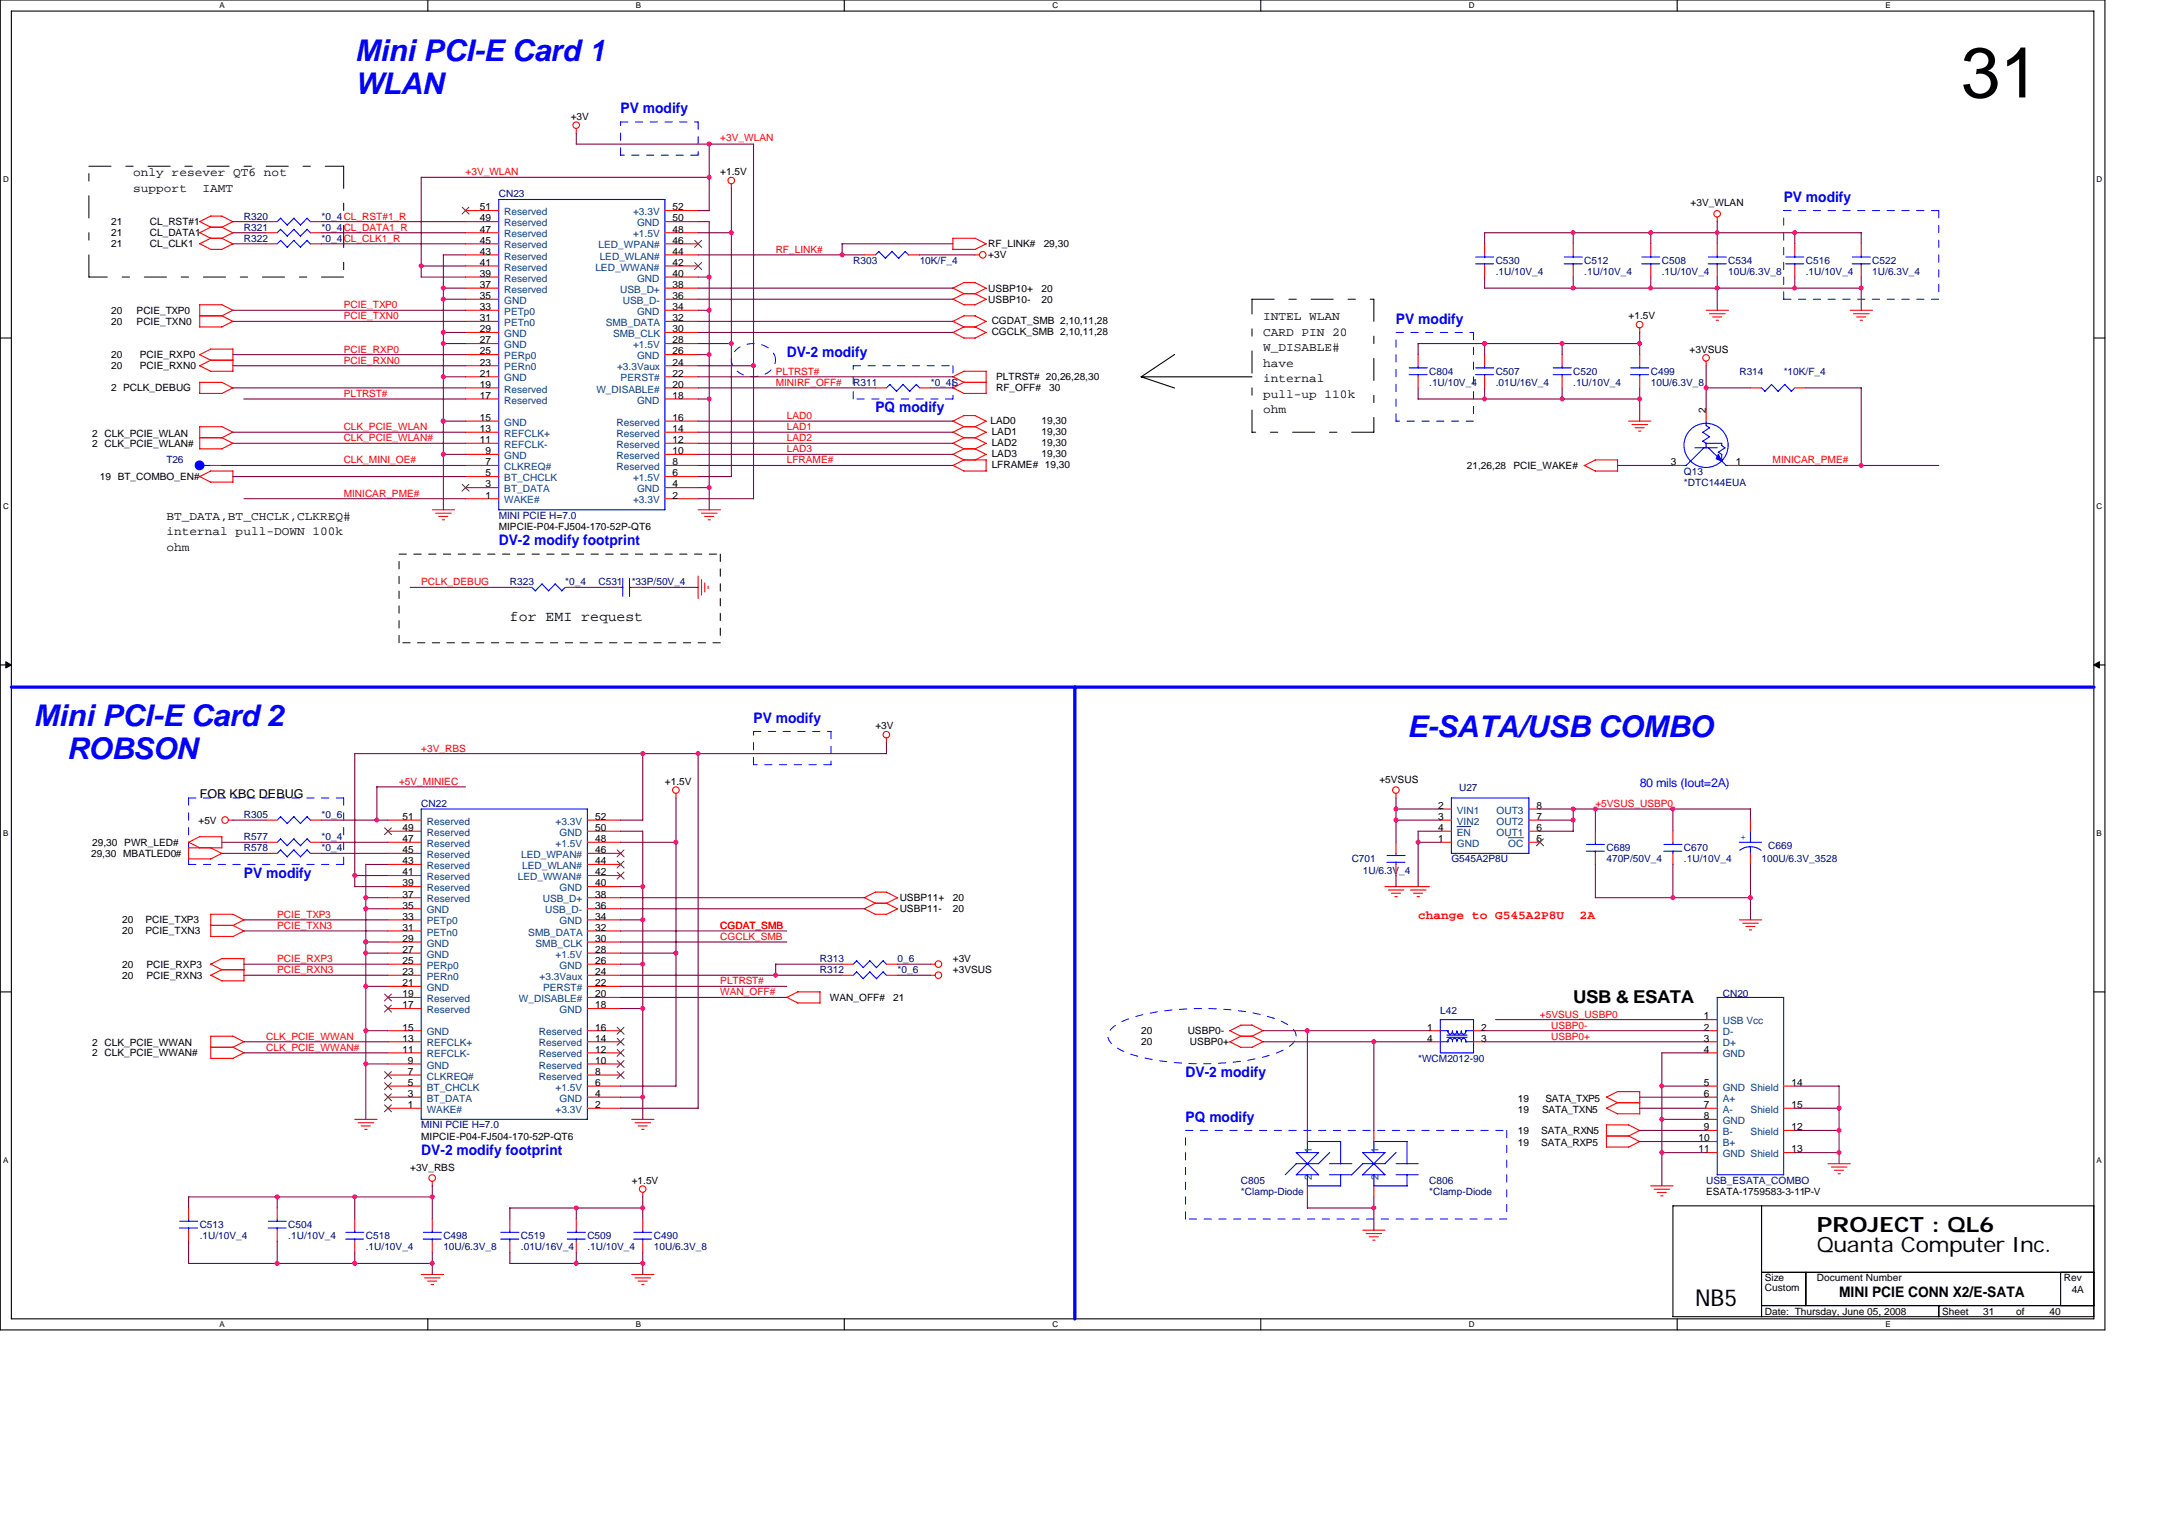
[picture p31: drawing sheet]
<svg xmlns="http://www.w3.org/2000/svg" width="297mm" height="210mm" viewBox="0 0 297 210" stroke-linecap="round" stroke-linejoin="round" font-family="sans-serif">
<defs><g id="words">
<text font-size="9.8" x="269.8" y="13.4">31</text>
<g font-size="4.1" fill="#00f">
<text x="48.8" y="8.4">Mini PCI-E Card 1</text>
<text x="48.8" y="12.9">WLAN</text>
<text x="4.6" y="99.8">Mini PCI-E Card 2</text>
<text x="193.6" y="101.3">E-SATA/USB COMBO</text>
<text x="9.2" y="104.4">ROBSON</text>
</g>
<text font-size="3.2" x="233.2" y="179.6">NB5</text>
<g font-size="2.9">
<text x="250" y="172.2">Quanta Computer Inc.</text>
<text x="250" y="169.5">PROJECT : QL6</text>
</g>
<text font-size="2.4" x="216.4" y="137.9">USB &amp; ESATA</text>
<g font-size="2" fill="#00f">
<text x="85.4" y="15.6">PV modify</text>
<text x="245.4" y="27.7">PV modify</text>
<text x="192.1" y="44.5">PV modify</text>
<text x="108.2" y="49.1">DV-2 modify</text>
<text x="120.4" y="56.7">PQ modify</text>
<text x="68.6" y="75">DV-2 modify footprint</text>
<text x="103.7" y="99.4">PV modify</text>
<text x="33.6" y="120.7">PV modify</text>
<text x="163.1" y="148.1">DV-2 modify</text>
<text x="163.1" y="154.2">PQ modify</text>
<text x="58" y="158.8">DV-2 modify footprint</text>
</g>
<g font-size="2">
<text x="70.1" y="85.4">for EMI request</text>
<text x="253" y="178.3">MINI PCIE CONN X2/E-SATA</text>
</g>
<g font-size="1.7">
<text x="18.3" y="24.2">only resever QT6 not</text>
<text x="18.3" y="26.4">support</text>
<text x="27.9" y="26.4">IAMT</text>
<text x="173.8" y="44">INTEL WLAN</text>
<text x="173.8" y="46.1">CARD PIN 20</text>
<text x="173.8" y="48.3">W_DISABLE#</text>
<text x="173.8" y="50.4">have</text>
<text x="173.8" y="52.6">internal</text>
<text x="173.8" y="54.7">pull-up 110k</text>
<text x="173.8" y="56.8">ohm</text>
<text x="22.9" y="71.4">BT_DATA,BT_CHCLK,CLKREQ#</text>
<text x="22.9" y="73.6">internal pull-DOWN 100k</text>
<text x="22.9" y="75.7">ohm</text>
<text x="27.5" y="109.7">FOR KBC DEBUG</text>
</g>
<text font-size="1.7" fill="#00f" x="225.6" y="108.2">80 mils (Iout=2A)</text>
<g font-size="1.7" fill="#f00">
<text x="195.1" y="126.3">change to G545A2P8U</text>
<text x="217.3" y="126.3">2A</text>
</g>
<g font-size="1.4">
<text x="78.5" y="16.5">+3V</text>
<text x="66" y="28.9">51</text>
<text x="92.5" y="28.9">52</text>
<text x="99.1" y="24.1">+1.5V</text>
<text x="232.6" y="28.4">+3V_WLAN</text>
<text x="15.3" y="31">21</text>
<text x="15.3" y="34">21</text>
<text x="15.3" y="32.5">21</text>
<text x="20.6" y="31">CL_RST#1</text>
<text x="20.6" y="34">CL_CLK1</text>
<text x="20.6" y="32.5">CL_DATA1</text>
<text x="66" y="30.5">49</text>
<text x="66" y="32">47</text>
<text x="66" y="33.5">45</text>
<text x="66" y="35">43</text>
<text x="92.5" y="30.5">50</text>
<text x="92.5" y="32">48</text>
<text x="92.5" y="33.5">46</text>
<text x="92.5" y="35">44</text>
<text x="136" y="35.5">+3V</text>
<text x="136" y="34">RF_LINK#</text>
<text x="143.6" y="34">29,30</text>
<text x="66" y="36.6">41</text>
<text x="66" y="38.1">39</text>
<text x="66" y="39.6">37</text>
<text x="66" y="41.1">35</text>
<text x="92.5" y="36.6">42</text>
<text x="92.5" y="38.1">40</text>
<text x="92.5" y="39.6">38</text>
<text x="92.5" y="41.1">36</text>
<text x="136" y="40.1">USBP10+</text>
<text x="136" y="41.6">USBP10-</text>
<text x="143.3" y="40.1">20</text>
<text x="143.3" y="41.6">20</text>
<text x="15.3" y="43.2">20</text>
<text x="15.3" y="44.7">20</text>
<text x="18.8" y="43.2">PCIE_TXP0</text>
<text x="18.8" y="44.7">PCIE_TXN0</text>
<text x="66" y="42.7">33</text>
<text x="66" y="44.2">31</text>
<text x="66" y="45.7">29</text>
<text x="66" y="47.2">27</text>
<text x="92.5" y="42.7">34</text>
<text x="92.5" y="44.2">32</text>
<text x="92.5" y="45.7">30</text>
<text x="92.5" y="47.2">28</text>
<text x="136.4" y="44.5">CGDAT_SMB 2,10,11,28</text>
<text x="136.4" y="46.1">CGCLK_SMB 2,10,11,28</text>
<text x="224.1" y="43.9">+1.5V</text>
<text x="15.3" y="50.8">20</text>
<text x="15.3" y="49.3">20</text>
<text x="15.3" y="53.8">2 PCLK_DEBUG</text>
<text x="19.2" y="50.8">PCIE_RXN0</text>
<text x="19.2" y="49.3">PCIE_RXP0</text>
<text x="66" y="48.7">25</text>
<text x="66" y="50.3">23</text>
<text x="66" y="51.8">21</text>
<text x="66" y="53.3">19</text>
<text x="92.5" y="48.7">26</text>
<text x="92.5" y="50.3">24</text>
<text x="92.5" y="51.8">22</text>
<text x="92.5" y="53.3">20</text>
<text x="137.1" y="53.8">RF_OFF#</text>
<text x="137.1" y="52.3">PLTRST# 20,26,28,30</text>
<text x="144.4" y="53.8">30</text>
<text x="232.4" y="48.5">+3VSUS</text>
<text x="66" y="54.8">17</text>
<text x="66" y="57.9">15</text>
<text x="66" y="59.4">13</text>
<text x="92.5" y="54.8">18</text>
<text x="92.5" y="57.9">16</text>
<text x="92.5" y="59.4">14</text>
<text x="136.3" y="58.3">LAD0</text>
<text x="136.4" y="59.8">LAD1</text>
<text x="143.3" y="59.8">19,30</text>
<text x="143.3" y="58.3">19,30</text>
<text x="234.7" y="56.9" transform="rotate(-90 234.7 56.9)">2</text>
<text x="12.7" y="61.4">2 CLK_PCIE_WLAN#</text>
<text x="12.7" y="60.1">2 CLK_PCIE_WLAN</text>
<text x="66" y="60.9">11</text>
<text x="66.8" y="62.5">9</text>
<text x="66.8" y="64">7</text>
<text x="66.8" y="65.5">5</text>
<text x="92.5" y="65.5">6</text>
<text x="92.5" y="60.9">12</text>
<text x="92.5" y="62.5">10</text>
<text x="92.5" y="64">8</text>
<text x="136.4" y="61.3">LAD2</text>
<text x="136.4" y="64.3">LFRAME# 19,30</text>
<text x="136.4" y="62.8">LAD3</text>
<text x="143.3" y="61.3">19,30</text>
<text x="143.3" y="62.8">19,30</text>
<text x="201.8" y="64.5">21,26,28</text>
<text x="208.2" y="64.5">PCIE_WAKE#</text>
<text x="229.9" y="64">3</text>
<text x="238.8" y="64">1</text>
<text x="13.8" y="66">19 BT_COMBO_EN#</text>
<text x="66.8" y="67">3</text>
<text x="66.8" y="68.6">1</text>
<text x="92.5" y="67">4</text>
<text x="92.5" y="68.6">2</text>
<text x="68.6" y="72.9">MIPCIE-P04-FJ504-170-52P-QT6</text>
<text x="120.4" y="100.3">+3V</text>
<text x="91.5" y="107.9">+1.5V</text>
<text x="189.8" y="107.6">+5VSUS</text>
<text x="27.3" y="113.3">+5V</text>
<text x="55.4" y="112.8">51</text>
<text x="81.9" y="112.8">52</text>
<text x="197.9" y="111.2">2</text>
<text x="197.9" y="112.8">3</text>
<text x="211.4" y="111.2">8</text>
<text x="211.4" y="112.8">7</text>
<text x="12.5" y="117.8">29,30 MBATLED0#</text>
<text x="12.7" y="116.3">29,30 PWR_LED#</text>
<text x="55.4" y="114.3">49</text>
<text x="55.4" y="115.8">47</text>
<text x="55.4" y="117.3">45</text>
<text x="55.4" y="118.9">43</text>
<text x="81.9" y="114.3">50</text>
<text x="81.9" y="115.8">48</text>
<text x="81.9" y="117.3">46</text>
<text x="81.9" y="118.9">44</text>
<text x="197.9" y="115.8">1</text>
<text x="197.9" y="114.3">4</text>
<text x="211.4" y="115.8">5</text>
<text x="211.4" y="114.3">6</text>
<text x="55.4" y="120.4">41</text>
<text x="55.4" y="121.9">39</text>
<text x="55.4" y="123.4">37</text>
<text x="55.4" y="124.9">35</text>
<text x="81.9" y="120.4">42</text>
<text x="81.9" y="121.9">40</text>
<text x="81.9" y="123.4">38</text>
<text x="81.9" y="124.9">36</text>
<text x="123.8" y="123.9">USBP11+</text>
<text x="123.8" y="125.5">USBP11-</text>
<text x="131.1" y="123.9">20</text>
<text x="131.1" y="125.5">20</text>
<text x="16.8" y="127">20</text>
<text x="16.8" y="128.5">20</text>
<text x="20" y="127">PCIE_TXP3</text>
<text x="20" y="128.5">PCIE_TXN3</text>
<text x="55.4" y="126.5">33</text>
<text x="55.4" y="128">31</text>
<text x="55.4" y="129.5">29</text>
<text x="55.4" y="131">27</text>
<text x="81.9" y="126.5">34</text>
<text x="81.9" y="128">32</text>
<text x="81.9" y="129.5">30</text>
<text x="81.9" y="131">28</text>
<text x="16.8" y="133.1">20</text>
<text x="16.8" y="134.6">20</text>
<text x="20.1" y="133.1">PCIE_RXP3</text>
<text x="20.1" y="134.6">PCIE_RXN3</text>
<text x="55.4" y="132.6">25</text>
<text x="55.4" y="134.1">23</text>
<text x="55.4" y="135.6">21</text>
<text x="55.4" y="137.1">19</text>
<text x="81.9" y="132.6">26</text>
<text x="81.9" y="134.1">24</text>
<text x="81.9" y="135.6">22</text>
<text x="81.9" y="137.1">20</text>
<text x="114.2" y="137.6">WAN_OFF#</text>
<text x="122.9" y="137.6">21</text>
<text x="131.1" y="132.3">+3V</text>
<text x="131.1" y="133.8">+3VSUS</text>
<text x="12.7" y="143.9">2 CLK_PCIE_WWAN</text>
<text x="55.4" y="138.7">17</text>
<text x="55.4" y="141.7">15</text>
<text x="55.4" y="143.2">13</text>
<text x="81.9" y="138.7">18</text>
<text x="81.9" y="141.7">16</text>
<text x="81.9" y="143.2">14</text>
<text x="157" y="142.2">20</text>
<text x="157" y="143.7">20</text>
<text x="163.4" y="142.2">USBP0-</text>
<text x="163.7" y="143.7">USBP0+</text>
<text x="196.3" y="141.7">1</text>
<text x="196.3" y="143.2">4</text>
<text x="203.8" y="143.2">3</text>
<text x="203.8" y="141.7">2</text>
<text x="234.4" y="143.2">3</text>
<text x="234.4" y="140.2">1</text>
<text x="234.4" y="141.7">2</text>
<text x="12.7" y="145.3">2 CLK_PCIE_WWAN#</text>
<text x="55.4" y="144.8">11</text>
<text x="56.1" y="146.3">9</text>
<text x="56.1" y="147.8">7</text>
<text x="56.1" y="149.3">5</text>
<text x="81.9" y="149.3">6</text>
<text x="81.9" y="144.8">12</text>
<text x="81.9" y="146.3">10</text>
<text x="81.9" y="147.8">8</text>
<text x="234.4" y="149.3">5</text>
<text x="234.4" y="144.8">4</text>
<text x="246.5" y="149.3">14</text>
<text x="56.1" y="150.9">3</text>
<text x="56.1" y="152.4">1</text>
<text x="81.9" y="150.9">4</text>
<text x="81.9" y="152.4">2</text>
<text x="208.8" y="153">19</text>
<text x="208.8" y="155.9">19</text>
<text x="208.8" y="151.5">19</text>
<text x="212" y="155.9">SATA_RXN5</text>
<text x="212.2" y="153">SATA_TXN5</text>
<text x="212.6" y="151.5">SATA_TXP5</text>
<text x="234.4" y="155.4">9</text>
<text x="234.4" y="152.4">7</text>
<text x="234.4" y="153.9">8</text>
<text x="234.4" y="150.9">6</text>
<text x="246.5" y="155.4">12</text>
<text x="246.5" y="152.4">15</text>
<text x="56.4" y="161">+3V_RBS</text>
<text x="58" y="156.7">MIPCIE-P04-FJ504-170-52P-QT6</text>
<text x="208.8" y="157.6">19</text>
<text x="212" y="157.6">SATA_RXP5</text>
<text x="233.7" y="158.5">11</text>
<text x="233.7" y="157">10</text>
<text x="246.5" y="158.5">13</text>
<text x="86.9" y="162.8">+1.5V</text>
<text x="234.7" y="164.3">ESATA-1759583-3-11P-V</text>
<text x="242.8" y="177.6">Custom</text>
<text x="242.8" y="176.2">Size</text>
<text x="250" y="176.2">Document Number</text>
<text x="284" y="176.2">Rev</text>
<text x="285" y="177.7">4A</text>
<text x="242.8" y="180.8">Date: Thursday, June 05, 2008</text>
<text x="267.2" y="180.8">Sheet</text>
<text x="272.8" y="180.8">31</text>
<text x="277.4" y="180.8">of</text>
<text x="282" y="180.8">40</text>
</g>
<g font-size="1.4" fill="#f00">
<text x="99.1" y="19.4">+3V_WLAN</text>
<text x="64" y="24.1">+3V_WLAN</text>
<text x="106.7" y="34.8">RF_LINK#</text>
<text x="47.3" y="43.9">PCIE_TXN0</text>
<text x="47.3" y="42.4">PCIE_TXP0</text>
<text x="47.3" y="50">PCIE_RXN0</text>
<text x="47.3" y="48.5">PCIE_RXP0</text>
<text x="106.7" y="53.1">MINIRF_OFF#</text>
<text x="106.7" y="51.5">PLTRST#</text>
<text x="47.3" y="54.6">PLTRST#</text>
<text x="47.3" y="59.2">CLK_PCIE_WLAN</text>
<text x="108.2" y="57.6">LAD0</text>
<text x="108.2" y="59.2">LAD1</text>
<text x="47.3" y="60.7">CLK_PCIE_WLAN#</text>
<text x="47.3" y="63.7">CLK_MINI_OE#</text>
<text x="108.2" y="63.7">LFRAME#</text>
<text x="108.2" y="62.2">LAD3</text>
<text x="108.2" y="60.7">LAD2</text>
<text x="243.9" y="63.7">MINICAR_PME#</text>
<text x="47.3" y="68.3">MINICAR_PME#</text>
<text x="58" y="80.5">PCLK_DEBUG</text>
<text x="54.9" y="107.9">+5V_MINIEC</text>
<text x="58" y="103.4">+3V_RBS</text>
<text x="219.5" y="111">+5VSUS_USBP0</text>
<text x="38.1" y="126.2">PCIE_TXP3</text>
<text x="38.1" y="127.7">PCIE_TXN3</text>
<text x="99.1" y="129.3">CGCLK_SMB</text>
<text x="99.1" y="127.7">CGDAT_SMB</text>
<text x="38.1" y="132.3">PCIE_RXP3</text>
<text x="38.1" y="133.8">PCIE_RXN3</text>
<text x="99.1" y="136.9">WAN_OFF#</text>
<text x="99.1" y="135.4">PLTRST#</text>
<text x="36.6" y="143">CLK_PCIE_WWAN</text>
<text x="211.9" y="139.9">+5VSUS_USBP0</text>
<text x="213.4" y="143">USBP0+</text>
<text x="213.4" y="141.5">USBP0-</text>
<text x="36.6" y="144.5">CLK_PCIE_WWAN#</text>
</g>
<g font-size="1.4" fill="#000080">
<text x="68.6" y="27.2">CN23</text>
<text x="33.6" y="31.7">R321</text>
<text x="33.6" y="30.2">R320</text>
<text x="33.6" y="33.3">R322</text>
<text x="44.2" y="31.7">*0_4CL_DATA1_R</text>
<text x="44.2" y="30.2">*0_4CL_RST#1_R</text>
<text x="44.2" y="33.3">*0_4CL_CLK1_R</text>
<text x="117.4" y="36.3">R303</text>
<text x="126.5" y="36.3">10K/F_4</text>
<text x="205.8" y="36.3">C530</text>
<text x="205.8" y="37.8">.1U/10V_4</text>
<text x="218" y="36.3">C512</text>
<text x="218" y="37.8">.1U/10V_4</text>
<text x="228.6" y="36.3">C508</text>
<text x="228.6" y="37.8">.1U/10V_4</text>
<text x="237.8" y="36.3">C534</text>
<text x="237.8" y="37.8">10U/6.3V_8</text>
<text x="248.5" y="36.3">C516</text>
<text x="248.5" y="37.8">.1U/10V_4</text>
<text x="257.6" y="36.3">C522</text>
<text x="257.6" y="37.8">1U/6.3V_4</text>
<text x="117.4" y="53.1">R311</text>
<text x="128.1" y="53.1">*0_4S</text>
<text x="196.6" y="51.5">C804</text>
<text x="196.6" y="53.1">.1U/10V_4</text>
<text x="205.8" y="51.5">C507</text>
<text x="205.8" y="53.1">.01U/16V_4</text>
<text x="216.4" y="51.5">C520</text>
<text x="216.4" y="53.1">.1U/10V_4</text>
<text x="227.1" y="51.5">C499</text>
<text x="227.1" y="53.1">10U/6.3V_8</text>
<text x="239.3" y="51.5">R314</text>
<text x="245.4" y="51.5">*10K/F_4</text>
<text x="22.9" y="63.7">T26</text>
<text x="231.7" y="65.3">Q13</text>
<text x="68.6" y="71.4">MINI PCIE H=7.0</text>
<text x="231.7" y="66.8">*DTC144EUA</text>
<text x="70.1" y="80.5">R323</text>
<text x="77.8" y="80.5">*0_4</text>
<text x="82.3" y="80.5">C531</text>
<text x="86.9" y="80.5">*33P/50V_4</text>
<text x="33.6" y="112.5">R305</text>
<text x="44.2" y="112.5">*0_6</text>
<text x="58" y="111">CN22</text>
<text x="200.7" y="108.8">U27</text>
<text x="33.6" y="117.1">R578</text>
<text x="33.6" y="115.5">R577</text>
<text x="44.2" y="117.1">*0_4</text>
<text x="44.2" y="115.5">*0_4</text>
<text x="186" y="118.6">C701</text>
<text x="199.7" y="118.6">G545A2P8U</text>
<text x="221" y="117.1">C689</text>
<text x="221" y="118.6">470P/50V_4</text>
<text x="231.7" y="117.1">C670</text>
<text x="231.7" y="118.6">.1U/10V_4</text>
<text x="242.4" y="118.6">100U/6.3V_3528</text>
<text x="243.3" y="116.8">C669</text>
<text x="187.5" y="120.1">1U/6.3V_4</text>
<text x="112.8" y="133.8">R312</text>
<text x="112.8" y="132.3">R313</text>
<text x="123.5" y="133.8">*0_6</text>
<text x="123.5" y="132.3">0_6</text>
<text x="237" y="137">CN20</text>
<text x="198.2" y="139.5">L42</text>
<text x="195.1" y="146">*WCM2012-90</text>
<text x="58" y="155.2">MINI PCIE H=7.0</text>
<text x="170.7" y="162.8">C805</text>
<text x="170.7" y="164.3">*Clamp-Diode</text>
<text x="196.6" y="162.8">C806</text>
<text x="196.6" y="164.3">*Clamp-Diode</text>
<text x="234.7" y="162.8">USB_ESATA_COMBO</text>
<text x="27.5" y="168.9">C513</text>
<text x="27.5" y="170.4">.1U/10V_4</text>
<text x="39.7" y="168.9">C504</text>
<text x="39.7" y="170.4">.1U/10V_4</text>
<text x="50.3" y="170.4">C518</text>
<text x="50.3" y="171.9">.1U/10V_4</text>
<text x="61" y="170.4">C498</text>
<text x="61" y="171.9">10U/6.3V_8</text>
<text x="71.7" y="170.4">C519</text>
<text x="71.7" y="171.9">.01U/16V_4</text>
<text x="80.8" y="170.4">C509</text>
<text x="80.8" y="171.9">.1U/10V_4</text>
<text x="90" y="170.4">C490</text>
<text x="90" y="171.9">10U/6.3V_8</text>
</g>
<g font-size="1.4" fill="#004080">
<text x="69.4" y="29.6">Reserved</text>
<text x="87.1" y="29.6">+3.3V</text>
<text x="69.4" y="31.1">Reserved</text>
<text x="69.4" y="32.6">Reserved</text>
<text x="69.4" y="34.2">Reserved</text>
<text x="69.4" y="35.7">Reserved</text>
<text x="82.4" y="34.2">LED_WPAN#</text>
<text x="82.5" y="35.7">LED_WLAN#</text>
<text x="87.1" y="32.6">+1.5V</text>
<text x="87.6" y="31.1">GND</text>
<text x="69.4" y="37.2">Reserved</text>
<text x="69.4" y="38.7">Reserved</text>
<text x="69.4" y="40.3">Reserved</text>
<text x="69.4" y="41.8">GND</text>
<text x="81.9" y="37.2">LED_WWAN#</text>
<text x="85.3" y="40.3">USB_D+</text>
<text x="85.7" y="41.8">USB_D-</text>
<text x="87.6" y="38.7">GND</text>
<text x="69.4" y="43.3">PETp0</text>
<text x="69.4" y="44.8">PETn0</text>
<text x="69.4" y="46.4">GND</text>
<text x="69.4" y="47.9">GND</text>
<text x="83.4" y="44.8">SMB_DATA</text>
<text x="84.3" y="46.4">SMB_CLK</text>
<text x="87.1" y="47.9">+1.5V</text>
<text x="87.6" y="43.3">GND</text>
<text x="69.4" y="49.4">PERp0</text>
<text x="69.4" y="50.9">PERn0</text>
<text x="69.4" y="52.5">GND</text>
<text x="69.4" y="54">Reserved</text>
<text x="82.1" y="54">W_DISABLE#</text>
<text x="84.9" y="50.9">+3.3Vaux</text>
<text x="85.4" y="52.5">PERST#</text>
<text x="87.6" y="49.4">GND</text>
<text x="69.4" y="55.5">Reserved</text>
<text x="69.4" y="58.5">GND</text>
<text x="84.8" y="58.5">Reserved</text>
<text x="87.6" y="55.5">GND</text>
<text x="69.4" y="60.1">REFCLK+</text>
<text x="69.4" y="61.6">REFCLK-</text>
<text x="69.4" y="63.1">GND</text>
<text x="69.4" y="64.6">CLKREQ#</text>
<text x="84.8" y="60.1">Reserved</text>
<text x="84.8" y="61.6">Reserved</text>
<text x="84.8" y="63.1">Reserved</text>
<text x="84.8" y="64.6">Reserved</text>
<text x="69.4" y="66.2">BT_CHCLK</text>
<text x="69.4" y="67.7">BT_DATA</text>
<text x="69.4" y="69.2">WAKE#</text>
<text x="87.1" y="69.2">+3.3V</text>
<text x="87.1" y="66.2">+1.5V</text>
<text x="87.6" y="67.7">GND</text>
<text x="58.7" y="113.4">Reserved</text>
<text x="76.4" y="113.4">+3.3V</text>
<text x="200.4" y="111.9">VIN1</text>
<text x="200.4" y="113.4">VIN2</text>
<text x="205.9" y="111.9">OUT3</text>
<text x="205.9" y="113.4">OUT2</text>
<text x="58.7" y="114.9">Reserved</text>
<text x="58.7" y="116.5">Reserved</text>
<text x="58.7" y="118">Reserved</text>
<text x="58.7" y="119.5">Reserved</text>
<text x="71.7" y="118">LED_WPAN#</text>
<text x="71.8" y="119.5">LED_WLAN#</text>
<text x="76.4" y="116.5">+1.5V</text>
<text x="77" y="114.9">GND</text>
<text x="200.4" y="116.5">GND</text>
<text x="200.4" y="114.9">EN</text>
<text x="205.9" y="114.9">OUT1</text>
<text x="207.5" y="116.5">OC</text>
<text x="58.7" y="121">Reserved</text>
<text x="58.7" y="122.6">Reserved</text>
<text x="58.7" y="124.1">Reserved</text>
<text x="58.7" y="125.6">GND</text>
<text x="71.2" y="121">LED_WWAN#</text>
<text x="74.7" y="124.1">USB_D+</text>
<text x="75" y="125.6">USB_D-</text>
<text x="77" y="122.6">GND</text>
<text x="58.7" y="127.1">PETp0</text>
<text x="58.7" y="128.7">PETn0</text>
<text x="58.7" y="130.2">GND</text>
<text x="58.7" y="131.7">GND</text>
<text x="72.7" y="128.7">SMB_DATA</text>
<text x="73.7" y="130.2">SMB_CLK</text>
<text x="76.4" y="131.7">+1.5V</text>
<text x="77" y="127.1">GND</text>
<text x="58.7" y="133.2">PERp0</text>
<text x="58.7" y="134.7">PERn0</text>
<text x="58.7" y="136.3">GND</text>
<text x="58.7" y="137.8">Reserved</text>
<text x="71.4" y="137.8">W_DISABLE#</text>
<text x="74.2" y="134.7">+3.3Vaux</text>
<text x="74.7" y="136.3">PERST#</text>
<text x="77" y="133.2">GND</text>
<text x="58.7" y="139.3">Reserved</text>
<text x="58.7" y="142.4">GND</text>
<text x="58.7" y="143.9">REFCLK+</text>
<text x="74.1" y="142.4">Reserved</text>
<text x="74.1" y="143.9">Reserved</text>
<text x="77" y="139.3">GND</text>
<text x="237" y="143.9">D+</text>
<text x="237" y="140.8">USB Vcc</text>
<text x="237" y="142.4">D-</text>
<text x="58.7" y="145.4">REFCLK-</text>
<text x="58.7" y="146.9">GND</text>
<text x="58.7" y="148.5">CLKREQ#</text>
<text x="58.7" y="150">BT_CHCLK</text>
<text x="74.1" y="145.4">Reserved</text>
<text x="74.1" y="146.9">Reserved</text>
<text x="74.1" y="148.5">Reserved</text>
<text x="76.4" y="150">+1.5V</text>
<text x="237" y="150">GND Shield</text>
<text x="237" y="145.4">GND</text>
<text x="58.7" y="151.5">BT_DATA</text>
<text x="58.7" y="153">WAKE#</text>
<text x="76.4" y="153">+3.3V</text>
<text x="77" y="151.5">GND</text>
<text x="237" y="153">A-</text>
<text x="237" y="154.6">GND</text>
<text x="237" y="151.5">A+</text>
<text x="240.9" y="153">Shield</text>
<text x="180.5" y="158.5" transform="rotate(-90 180.5 158.5)">1</text>
<text x="189.6" y="158.5" transform="rotate(-90 189.6 158.5)">1</text>
<text x="237" y="159.1">GND Shield</text>
<text x="237" y="156.1">B-</text>
<text x="237" y="157.6">B+</text>
<text x="240.9" y="156.1">Shield</text>
<text x="180.5" y="162.3" transform="rotate(-90 180.5 162.3)">2</text>
<text x="189.6" y="162.3" transform="rotate(-90 189.6 162.3)">2</text>
</g>
<text font-size="1.4" fill="#00f" x="239.5" y="115.5">+</text>
<g font-size="1.1">
<text x="30.2" y="1.1">A</text>
<text x="87.5" y="1.1">B</text>
<text x="144.8" y="1.1">C</text>
<text x="202.1" y="1.1">D</text>
<text x="259.4" y="1.1">E</text>
<text x=".4" y="25">D</text>
<text x="288.5" y="25">D</text>
<text x=".4" y="70">C</text>
<text x="288.5" y="70">C</text>
<text x=".4" y="114.9">B</text>
<text x="288.5" y="114.9">B</text>
<text x=".4" y="159.9">A</text>
<text x="288.5" y="159.9">A</text>
<text x="30.2" y="182.5">A</text>
<text x="87.5" y="182.5">B</text>
<text x="144.8" y="182.5">C</text>
<text x="202.1" y="182.5">D</text>
<text x="259.4" y="182.5">E</text>
</g>
</g></defs>
<path d="M0 0h289.6v182.9h-289.6zM1.6 1.5h286.5v179.9h-286.5z" fill="none" stroke="#000" stroke-width=".15"/>
<g fill="#fff">
<path d="M30.2 .1h.7v1.3h-.7z"/>
<path d="M30.2 181.5h.7v1.2h-.7z"/>
</g>
<path d="M58.9 0v1.5M58.9 181.4v1.5" fill="none" stroke="#000" stroke-width=".15"/>
<g fill="#fff">
<path d="M87.5 .1h.7v1.3h-.7z"/>
<path d="M87.5 181.5h.7v1.2h-.7z"/>
</g>
<path d="M116.2 0v1.5M116.2 181.4v1.5" fill="none" stroke="#000" stroke-width=".15"/>
<g fill="#fff">
<path d="M144.8 .1h.8v1.3h-.8z"/>
<path d="M144.8 181.5h.8v1.2h-.8z"/>
</g>
<path d="M173.5 0v1.5M173.5 181.4v1.5" fill="none" stroke="#000" stroke-width=".15"/>
<g fill="#fff">
<path d="M202.1 .1h.8v1.3h-.8z"/>
<path d="M202.1 181.5h.8v1.2h-.8z"/>
</g>
<path d="M230.8 0v1.5M230.8 181.4v1.5" fill="none" stroke="#000" stroke-width=".15"/>
<g fill="#fff">
<path d="M259.4 .1h.7v1.3h-.7z"/>
<path d="M259.4 181.5h.7v1.2h-.7z"/>
<path d="M.4 24h.8v1.2h-.8z"/>
<path d="M288.5 24h.7v1.2h-.7z"/>
<path d="M.4 69h.8v1.2h-.8z"/>
<path d="M288.5 69h.7v1.2h-.7z"/>
</g>
<path d="M0 46.5h1.6M288.1 46.5h1.5" fill="none" stroke="#000" stroke-width=".15"/>
<g fill="#fff">
<path d="M.4 113.9h.7v1.2h-.7z"/>
<path d="M288.5 113.9h.7v1.2h-.7z"/>
</g>
<path d="M0 91.4h1.6M288.1 91.4h1.5" fill="none" stroke="#000" stroke-width=".15"/>
<path d="M.8 91l.8 .4-.8 .5zM288.1 91.4l.7-.4v.9z" fill="#000" stroke="#000" stroke-width=".14"/>
<g fill="#fff">
<path d="M.4 158.9h.8v1.2h-.8z"/>
<path d="M288.5 158.9h.7v1.2h-.7z"/>
</g>
<path d="M157 51.8h15.3M161.6 48.7l-4.6 3.1 4.6 1.6M0 136.4h1.6M288.1 136.4h1.5M230.2 165.8h57.9v15.3h-57.9zM242.4 175h45.7M242.4 165.8v15.3M242.4 179.5h45.7M248.5 175v4.5M266.7 179.5v1.6M283.5 175v4.5" fill="none" stroke="#000" stroke-width=".15"/>
<path d="M1.6 94.5h286.5M147.9 94.5v86.9" fill="none" stroke="#00f" stroke-width=".44"/>
<path d="M54.9 76.2h44.2M99.1 76.2v12.2M54.9 88.4v-12.2M99.1 88.4h-44.2" fill="none" stroke="#000" stroke-width=".14" stroke-dasharray="1 1 1 1 1 1 1 1"/>
<path d="M12.2 22.9h35.1M12.2 38.1v-15.2M47.3 22.9v15.2M47.3 38.1h-35.1M172.3 41.1h16.7M172.3 59.4v-18.3M189 41.1v18.3M189 59.4h-16.7" fill="none" stroke="#000" stroke-width=".14" stroke-dasharray="3 2 1 2"/>
<g fill="none" stroke="#00f" stroke-width=".14" stroke-dasharray="1 1 1 1 1 1 1 1">
<path d="M85.4 16.8h10.7M96.1 16.8v4.5M85.4 21.3v-4.5M96.1 21.3h-10.7M245.4 29h21.3M266.7 29v12.1M101.3 48.1a3.6 3.6 0 0 1 5.1 .4 1.92 1.92 0 0 1-.8 2.8 3.6 3.6 0 0 1-4.7-.8 1.82 1.82 0 0 1 .4-2.4zM117.4 50.3h13.7M117.4 54.9v-4.6M131.1 50.3v4.6M131.1 54.9h-13.7M192.1 45.7h10.6"/>
<path d="M192.1 57.9v-12.2M202.7 45.7v12.2M202.7 57.9h-10.6M245.4 41.1v-12.1M266.7 41.1h-21.3M25.9 109.7h21.4M25.9 118.9v-9.2M47.3 109.7v9.2M47.3 118.9h-21.4M103.7 100.6h10.6M103.7 105.2v-4.6M114.3 100.6v4.6"/>
<path d="M114.3 105.2h-10.6M152.9 141.5a11.6 11.6 0 0 1 5.9-2.3 39.1 39.1 0 0 1 15.7 .6 7.7 7.7 0 0 1 3.4 1.7 1.33 1.33 0 0 1 0 2 11.6 11.6 0 0 1-6 2.3 38.7 38.7 0 0 1-15.7-.6 7.7 7.7 0 0 1-3.3-1.7 1.33 1.33 0 0 1 0-2zM163.1 155.4h44.2M207.3 155.4v12.2M163.1 167.6v-12.2M207.3 167.6h-44.2"/>
</g>
<g fill="none" stroke="#f00" stroke-width=".15">
<path d="M79.3 17.7v.6M27.4 30.5l1.6 .7M27.4 33.5l1.6 .8M27.4 32l1.6 .8M29 32.8h1.5M29 34.3h1.5M29 31.2h1.5M29 29.7h1.5M29 29.7l-1.5 .8M29 32.7l-1.5 .8M29 31.2l-1.5 .8M30.5 29.7l1.6 .8"/>
<path d="M30.5 31.2l1.6 .8M32 30.5l-1.5 .8M32 32l-1.5 .8 1.6 .7-1.6 .8M36.6 30.5h1.5M36.6 32h1.5M36.6 33.5h1.5M42.7 30.5h1.5M42.7 32h1.5M42.7 33.5h1.5M64 35.1h4.6M64 29h4.6M64 30.5h4.6"/>
<path d="M64 32h4.6M64 33.5h4.6M64 36.6h4.6M64 38.1h4.6M64 39.6h4.6M91.5 35.1h4.6M91.5 29h4.6M91.5 30.5h4.6M91.5 32h4.6M91.5 33.5h4.6M91.5 36.6h4.6M91.5 38.1h4.6"/>
<path d="M91.5 39.6h4.6M100.6 25.3v.6M118.9 35.1h1.5M125 35.1h1.5M131.1 34.3h3.1M131.1 39.6l1.5 .8M131.1 32.8h3.1M131.1 32.7v1.6M132.6 38.9h1.6M132.6 38.8l-1.5 .8M134.1 35.1h.7M134.2 32.8l1.5 .7-1.6 .8"/>
<path d="M134.2 38.9l1.5 .7M135.7 39.6l-1.6 .8M204.3 33.5v1.6M204.3 36.6v1.5M216.4 33.5v1.6M216.4 36.6v1.5M227.1 33.5v1.6M227.1 36.6v1.5M236.3 29.9v.6M236.3 33.5v1.6M236.3 36.6v1.5M246.9 33.5v1.6"/>
<path d="M246.9 36.6v1.5M256.1 33.5v1.6M256.1 36.6v1.5M27.4 58.7h3.1M27.4 54.1h3.1M27.4 41.9h3.1l1.5 .8M27.4 43.4h3.1M27.5 50.3l1.5 .8M27.5 48.8l1.5 .8M27.5 41.9v3.1M27.5 52.6v1.5M27.5 58.7v3"/>
<path d="M27.5 52.6h3M27.5 45h3M29 49.5h3.1M29 48h3M29 49.5l-1.6 .8M29 48l-1.6 .8M30.5 58.7l1.5 .7M30.5 43.4l1.5 .8M30.5 52.6l1.6 .8-1.6 .7M32 48l.1 3.1h-3.1M32.1 59.4l-1.6 .8 1.5 .8-1.5 .7M32.1 42.7l-1.6 .7"/>
<path d="M32.1 44.2l-1.6 .8M64 42.7h4.6M64 57.9h4.6M64 53.3h4.6M64 41.1h4.6M64 44.2h4.6M64 45.7h4.6M64 47.2h4.6M64 48.8h4.6M64 50.3h4.6M64 51.8h4.6M64 54.9h4.6"/>
<path d="M64 59.4h4.6M91.5 42.7h4.6M91.5 57.9h4.6M91.5 53.3h4.6M91.5 41.1h4.6M91.5 44.2h4.6M91.5 45.7h4.6M91.5 47.2h4.6M91.5 48.8h4.6M91.5 50.3h4.6M91.5 51.8h4.6M91.5 54.9h4.6"/>
<path d="M91.5 59.4h4.6M120.4 53.3h1.6M126.5 53.3h1.6M131.1 53.3l1.5 .8M131.1 51.8l1.5 .8M131.1 44.2l1.5 .8M131.1 45.7l1.5 .8M131.1 57.9l1.5 .8M131.1 59.4l1.5 .8M131.1 41.1l1.5 .8M132.6 58.7h1.6M132.6 54.1h3.1"/>
<path d="M132.6 52.6h3.1M132.6 41.9h1.6M132.6 45h1.6M132.6 46.5h1.6M132.6 40.4h1.6M132.6 51.1h3.1v3M132.6 43.4h1.6M132.6 57.1h1.6M132.6 52.6l-1.5 .7M132.6 51l-1.5 .8M132.6 43.4l-1.5 .8M132.6 44.9l-1.5 .8"/>
<path d="M132.6 57.1l-1.5 .8M132.6 58.7l-1.5 .7M132.6 40.4l-1.5 .7M134.2 43.4l1.5 .8M134.2 45l1.5 .7M134.2 57.1l1.5 .8-1.6 .8 1.6 .8M134.2 40.4l1.5 .8M135.7 44.2l-1.6 .8M135.7 45.7l-1.6 .8M135.7 59.4l-1.6 .8M135.7 41.1l-1.6 .8M195.1 48.8v1.5"/>
<path d="M195.1 51.8v1.5M204.3 48.8v1.5M204.3 51.8v1.5M214.9 48.8v1.5M214.9 51.8v1.5M224.1 57.9h3M224.5 58.4h2.2M225 58.8h1.2M225.4 59.3h.4M225.6 45.1v.6M225.6 48.8v1.5M225.6 51.8v1.5"/>
<path d="M234.7 42.7h3.1M234.7 49.7v.6M234.7 56.4v1.5M235.2 43.1h2.1M235.6 43.6h1.3M236.1 44h.3M240.8 53.3h1.6M246.9 53.3h1.6M254.5 42.7h3.1M255 43.1h2.2M255.4 43.6h1.3M255.9 44h.3"/>
<path d="M27.4 60.2h3.1M27.5 61.7h3M27.5 65.5l1.5 .8M29 64.8h3M29 64h1.5M29 64.8l-1.6 .8M32 64.7v1.6h-3M59.5 70.1h3M59.9 70.6h2.2M60.4 71h1.2M60.9 71.5h.3M64 64h4.6"/>
<path d="M64 61h4.6M64 62.5h4.6M64 65.5h4.6M64 67.1h4.6M64 68.6h4.6M91.5 64h4.6M91.5 61h4.6M91.5 62.5h4.6M91.5 65.5h4.6M91.5 67.1h4.6M91.5 68.6h4.6M96.1 70.1h3"/>
<path d="M96.1 79.2v3.1M96.5 70.6h2.2M96.5 79.7v2.1M96.9 71h1.3M97.4 71.5h.3M131.1 60.9l1.5 .8M131.1 64l1.5 .8M131.1 62.5l1.5 .7M132.6 60.2h1.6M132.6 61.7h1.6M132.6 63.2h3.1v1.6M132.6 64.8h3.1"/>
<path d="M132.6 60.2l-1.5 .8M132.6 63.2l-1.5 .8M132.6 61.7l-1.5 .8M134.2 60.2l1.5 .8M134.2 61.7l1.5 .8-1.6 .8M135.7 61l-1.6 .7M218 64l1.5 .8M219.5 63.2h3M219.5 63.2l-1.6 .8M219.5 64.8h3.1M222.5 63.2v1.6M230.2 64h1.5"/>
<path d="M237.8 64h1.5M71.7 80.8h1.5M77.8 80.8h1.5M83.9 80.8h1.5M86.9 80.8h1.5M97 80.2v1.2M97.4 80.6v.3M25.9 116.6v1.5h3.1M29 116.6l1.5 .8M30.5 115.1v1.5h-4.6M30.5 117.3l-1.5 .8M30.5 115.1l-3-.1-1.6 .8 1.6 .8"/>
<path d="M31.4 112.8h.7M36.6 112.8h1.5M36.6 117.3h1.5M36.6 115.8h1.5M42.7 112.8h1.5M42.7 117.3h1.5M42.7 115.8h1.5M53.4 112.8h4.6M53.4 117.3h4.6M53.4 115.8h4.6M53.4 114.3h4.6M53.4 118.9h4.6"/>
<path d="M80.8 112.8h4.6M80.8 117.3h4.6M80.8 115.8h4.6M80.8 114.3h4.6M80.8 118.9h4.6M93 109.1v.6M122 101.5v.6M192.1 109.1v.6M192.1 115.8v1.5M192.1 118.9v1.5M198.2 112.8h1.5M198.2 115.8h1.5"/>
<path d="M198.2 114.3h1.5M198.2 111.3h1.5M210.4 112.8h1.5M210.4 115.8h1.5M210.4 114.3h1.5M210.4 111.3h1.5M219.5 114.3v1.5M219.5 117.3v1.6M230.2 114.3v1.5M230.2 117.3v1.6M240.8 112.8v1.5M240.8 117.3v1.6"/>
<path d="M29 132.6l1.5 .7h3.1M29 134.1l1.5 .8h3.1M29 127.3h3.1l1.5 .7M29 128.8h3M30.5 131.8h3.1M30.5 131.8l-1.5 .8M30.5 133.3l-1.5 .8M33.6 131.8v3.1M33.6 126.5l-1.6 .8M33.6 128l-1.6 .8M33.6 126.5l-1.5-.8h-3.1v3.1M53.4 132.6h4.6"/>
<path d="M53.4 134.1h4.6M53.4 126.5h4.6M53.4 121.9h4.6M53.4 120.4h4.6M53.4 123.4h4.6M53.4 125h4.6M53.4 128h4.6M53.4 129.5h4.6M53.4 131.1h4.6M53.4 135.6h4.6M53.4 137.2h4.6M53.4 138.7h4.6"/>
<path d="M80.8 132.6h4.6M80.8 134.1h4.6M80.8 126.5h4.6M80.8 121.9h4.6M80.8 120.4h4.6M80.8 123.4h4.6M80.8 125h4.6M80.8 128h4.6M80.8 129.5h4.6M80.8 131.1h4.6M80.8 135.6h4.6M80.8 137.2h4.6"/>
<path d="M80.8 138.7h4.6M108.2 137.1l1.5 .8h3.1M109.8 136.4h3M109.8 136.4l-1.6 .8M112.8 136.4v1.5M115.9 132.6h1.5M115.9 134.1h1.5M118.9 123.4l1.5 .8h1.6l1.5 .8M120.4 122.7h1.6l1.5 .8M120.5 124.2l-1.6 .7 1.5 .8h1.6M120.5 122.7l-1.6 .7M122 132.6h1.5"/>
<path d="M122 134.1h1.5M123.5 123.4l-1.6 .8M123.5 125l-1.6 .8M128 132.6h.7M128 134.1h.7M190.5 121.9h6.2M191 122.4h2.1M191.4 122.8h1.3M191.9 123.3h.3M194.1 122.4h2.1M194.5 122.8h1.2M195 123.3h.3"/>
<path d="M239.3 126.5h3.1M239.8 127h2.1M240.2 127.4h1.2M240.7 127.9h.3M29 142.5h3M29 142.5v3.1M32 142.5l1.6 .8M32 144l1.6 .8M33.6 143.2l-1.5 .8h-3.1M33.6 144.8l-1.5 .7h-3.1M48.8 153.9h3.1M49.3 154.4h2.1"/>
<path d="M49.7 154.8h1.2M50.2 155.3h.3M53.4 141.7h4.6M53.4 143.3h4.6M53.4 144.8h4.6M53.4 146.3h4.6M53.4 147.8h4.6M53.4 149.4h4.6M53.4 150.9h4.6M53.4 152.4h4.6M80.8 141.7h4.6M80.8 143.3h4.6"/>
<path d="M80.8 144.8h4.6M80.8 146.3h4.6M80.8 147.8h4.6M80.8 149.4h4.6M80.8 150.9h4.6M80.8 152.4h4.6M86.9 153.9h3.1M87.4 154.4h2.1M87.8 154.8h1.2M88.3 155.3h.3M169.2 143.3l1.5 .7M170.7 142.5h1.6"/>
<path d="M170.7 141h1.6M170.7 144h1.6M170.7 141l-1.5 .7 1.5 .8-1.5 .8M172.2 142.5l1.6 .8M172.2 140.9l1.6 .8M173.8 143.2l-1.5 .8M173.8 141.7l-1.5 .8M179.9 155.4v1.6M189 155.4v1.6M196.6 141.7h1.6M196.6 143.3h1.6M202.7 141.7h1.6"/>
<path d="M202.7 143.3h1.6M221 152.4l1.5 .8h3.1M221 150.9l1.5 .7h3.1M221 157.7h3.1M221 156.2h3.1M222.5 150.1h3.1v3.1M222.6 151.6l-1.6 .8M222.6 150.1l-1.6 .8M224.1 154.7l1.5 .8M224.1 154.7h-3.1v3M225.6 155.4l-1.5 .8 1.5 .8-1.6 .8M234.7 153.9h1.6"/>
<path d="M234.7 141.7h1.6M234.7 143.3h1.6M234.7 144.8h1.6M234.7 149.4h1.6M234.7 150.9h1.6M234.7 152.4h1.6M234.7 158.5h1.6M234.7 155.4h1.6M234.7 140.2h1.6M234.7 157h1.6M245.4 149.4h1.5M245.4 152.4h1.5"/>
<path d="M245.4 158.5h1.5M245.4 155.4h1.5M25.9 166.1v1.5M25.9 169.2v1.5M38.1 166.1v1.5M38.1 169.2v1.5M48.8 167.6v1.6M48.8 170.7v1.5M58 175.3h3M58.4 175.7h2.2M58.8 176.2h1.3M59.3 176.6h.3"/>
<path d="M59.5 162.5v.6M59.5 167.6v1.6M59.5 170.7v1.5M70.1 167.6v1.6M70.1 170.7v1.5M79.3 167.6v1.6M79.3 170.7v1.5M86.9 175.3h3.1M87.4 175.7h2.1M87.8 176.2h1.2M88.3 176.6h.3M88.4 164v.6"/>
<path d="M88.4 167.6v1.6M88.4 170.7v1.5M179.9 163.1v1.5M187.5 169.2h3.1M188 169.6h2.1M188.4 170.1h1.2M188.9 170.5h.3M189 163.1v1.5M227.1 163.1h3.1M227.6 163.5h2.1M228 164h1.3M228.5 164.4h.3"/>
<path d="M251.5 160h3.1M252 160.5h2.1M252.4 160.9h1.2M252.9 161.4h.3"/>
<circle cx="79.3" cy="17.2" r=".45"/>
<circle cx="100.6" cy="24.8" r=".45"/>
<circle cx="135.2" cy="35" r=".45"/>
<circle cx="236.3" cy="29.4" r=".45"/>
<circle cx="225.6" cy="44.6" r=".45"/>
<circle cx="234.7" cy="49.2" r=".45"/>
<circle cx="31" cy="112.8" r=".45"/>
<circle cx="93" cy="108.6" r=".45"/>
<circle cx="122" cy="101" r=".45"/>
<circle cx="192.1" cy="108.6" r=".45"/>
<circle cx="129.1" cy="132.6" r=".45"/>
<circle cx="129.1" cy="134.1" r=".45"/>
<circle cx="59.5" cy="162" r=".45"/>
<circle cx="88.4" cy="163.5" r=".45"/>
</g>
<g fill="none" stroke="#00f" stroke-width=".15">
<path d="M38.6 31.5l.9 1M38.6 33.1l.9 .9M38.6 31.5l-.5 .5M38.6 30l-.5 .5M38.6 33l-.5 .5M40.4 31.5l1 1M40.4 33.1l1 .9M40.4 31.5l-.9 1M40.4 30l-.9 1-.9-1M40.4 33l-.9 1M42.2 31.5l.5 .5M42.2 30l.5 .5"/>
<path d="M42.2 33.1l.5 .4M42.3 31.5l-1 1M42.3 30l-.9 1-1-1M42.3 33l-1 1M68.6 27.4h22.9v42.7h-22.9zM120.9 34.6l.9 .9M120.9 34.6l-.5 .5M122.7 34.6l1 .9M122.7 34.6l-.9 .9M124.5 34.6l.5 .5M124.6 34.6l-1 .9M203 36.3h2.5"/>
<path d="M203 35.3h2.5M204.3 35.1v.3M204.3 36.3v.3M215.2 36.3h2.5M215.2 35.3h2.5M216.4 35.1v.3M216.4 36.3v.3M225.9 36.3h2.4M225.9 35.3h2.5M227.1 35.1v.3M227.1 36.3v.3M235 36.3h2.5"/>
<path d="M235 35.3h2.5M236.3 35.1v.3M236.3 36.3v.3M245.7 36.3h2.5M245.7 35.3h2.5M246.9 35.1v.3M246.9 36.3v.3M254.8 36.3h2.5M254.8 35.3h2.5M256.1 35.1v.3M256.1 36.3v.3M122.4 52.9l1 .9"/>
<path d="M122.4 52.9l-.4 .4M124.2 52.9l1 .9M124.3 52.9l-1 .9M126.1 52.9l.5 .5M126.1 52.9l-.9 .9M193.9 51.5h2.4M193.9 50.6h2.5M195.1 50.3v.3M195.1 51.5v.3M203 51.5h2.5M203 50.6h2.5M204.3 50.3v.3"/>
<path d="M204.3 51.5v.3M213.7 51.5h2.5M213.7 50.6h2.5M214.9 50.3v.3M214.9 51.5v.3M224.3 51.5h2.5M224.4 50.6h2.4M225.6 50.3v.3M225.6 51.5v.3M234.3 59.4l.9 .7M234.7 57.9v.6l.5 .3M235.2 58.8l-1 .7"/>
<path d="M242.3 53.3l.5 .5M244.6 53.8l-.9-.9-.9 .9M245.5 52.9l1 .9M245.6 52.9l-1 .9M246.9 53.3l-.5 .5M28.1 64h.9M85.7 79.5v2.5M86.6 79.5v2.5M231.7 64h.3M233.2 61.6h3.1M234.3 60.7l.5 .3M234.4 61.6l-2.4 2.4"/>
<path d="M235 61.6l1.3 1.2M235.2 60l-1 .7M236.4 62.2l.5 .3v.9M236.9 61.3v-.3h-2.2v.6M236.9 63.4l.6 .6M236.9 61.3l.4 .3M237.3 61.6l-.9 .6M237.5 64h.3M74.5 80.3l1 1 .9-1M74.6 80.3l-1 1-.4-.5M76.4 80.3l.9 1 .5-.5M85.4 80.8h.3"/>
<path d="M86.6 80.8h.3M38.6 116.9l.9 .9M38.6 112.3l.9 1M38.6 115.4l.9 .9M38.6 116.9l-.5 .4M38.6 112.3l-.5 .5M38.6 115.3l-.5 .5M40.4 116.9l1 .9M40.4 112.3l1 1M40.4 115.4l1 .9M40.4 116.9l-.9 .9M40.4 112.3l-.9 .9"/>
<path d="M40.4 115.3l-.9 1M42.2 116.9l.5 .5M42.2 112.3l.5 .5M42.2 115.4l.5 .4M42.3 116.9l-1 .9M42.3 112.3l-1 .9M42.3 115.3l-1 1M58 111.3h22.8v42.6h-22.8zM190.8 118.6h2.5M190.8 117.6h2.5M192.1 117.3v.4M192.1 118.6v.3"/>
<path d="M199.7 109.7h10.7v7.6h-10.7zM218.2 117.1h2.5M218.3 116.1h2.4M219.5 115.8v.3M219.5 117v.3M228.9 117.1h2.5M228.9 116.1h2.5M230.2 115.8v.3M230.2 117v.3M239.3 115.8h3.1M239.3 116.9a2.38 2.38 0 0 1 1.5-.5 2.42 2.42 0 0 1 1.5 .5M240.8 114.3v1.5"/>
<path d="M240.8 116.4v1M117.9 132.1l.9 1M117.9 133.6l-.5 .5M117.9 132.1l-.5 .5M119.7 132.1l.9 1M119.7 133.6l-.9 1-.9-1M119.7 132.1l-.9 1M121.5 133.6l.5 .5M121.5 132.1l.5 .5M121.5 133.6l-.9 1-.9-1M121.5 132.1l-.9 1M236.3 137.2h9.1v24.3h-9.1z"/>
<path d="M178.3 158.5l3.1 3h-3.1l3.1-3h-3.1M178.4 160l-1.6 1.5M179.9 157v1.5M179.9 157h4.6M182.9 158.5l-1.5 1.5h-3.1M184.4 157v3M187.5 158.5l3.1 3h-3.1M187.5 158.5h3.1l-3.1 3.1M187.5 160l-1.5 1.5h-3.1M189 157h4.6M189 157v1.5M192.1 158.5l-1.5 1.5h-3.1"/>
<path d="M193.6 157v3M198.1 141.7h1.1M198.1 143.3h1.1M198.2 140.2h4.5v4.6h-4.5zM199.1 142.3h2.7M199.1 142.6h2.7M199.2 143.1a.31 .31 0 0 1 .3-.3 .31 .31 0 0 1 .3 .3 .31 .31 0 0 1 .3-.3 .31 .31 0 0 1 .3 .3 .31 .31 0 0 1 .4-.3 .31 .31 0 0 1 .3 .3 .31 .31 0 0 1 .3-.3 .31 .31 0 0 1 .3 .3M199.2 141.9a.3 .3 0 0 0 .3 .3 .3 .3 0 0 0 .3-.3M199.2 141.7v.2M199.2 143.1v.2M199.8 141.9a.3 .3 0 0 0 .3 .3 .3 .3 0 0 0 .3-.3M199.8 141.7v.2"/>
<path d="M199.8 143.1v.2M200.4 141.9a.3 .3 0 0 0 .3 .3 .3 .3 0 0 0 .3-.3M200.4 141.7v.2M200.4 143.1v.2M201.1 141.9a.3 .3 0 0 0 .3 .3 .3 .3 0 0 0 .3-.3M201.1 141.7v.2M201.1 143.1v.2M201.7 141.7h1M201.7 143.3h1M201.7 141.7v.2M201.7 143.1v.2M24.7 168.9h2.5"/>
<path d="M24.7 167.9h2.5M25.9 167.6v.4M25.9 168.8v.4M36.9 168.9h2.5M36.9 167.9h2.5M38.1 167.6v.4M38.1 168.8v.4M47.6 170.4h2.4M47.6 169.5h2.5M48.8 169.2v.3M48.8 170.4v.3M58.2 170.4h2.5"/>
<path d="M58.2 169.5h2.5M59.5 169.2v.3M59.5 170.4v.3M68.9 170.4h2.5M68.9 169.5h2.5M70.1 169.2v.3M70.1 170.4v.3M78 170.4h2.5M78.1 169.5h2.4M79.3 169.2v.3M79.3 170.4v.3M87.2 170.4h2.5"/>
<path d="M87.2 169.5h2.5M88.4 169.2v.3M88.4 170.4v.3M179.9 161.5v1.6M179.9 163.1h4.6M182.9 160h3.1M184.4 161.5v1.6M189 163.1h4.6M189 161.5v1.6M192.1 160h3M192.1 161.5h3M193.6 161.5v1.6"/>
<circle cx="234.7" cy="61.2" r="3"/>
</g>
<g fill="#00f" stroke="#00f" stroke-width=".15">
<path d="M236.4 62.5l.5 .9-.8-.3z" fill-rule="evenodd"/>
<circle cx="27.5" cy="64" r=".61"/>
</g>
<g fill="none" stroke="#804000" stroke-width=".14">
<path d="M63.6 28.5l.9 .9M64.5 28.5l-.9 .9M95.6 33.1l.9 .9M95.6 36.1l.9 1M96.5 33.1l-.9 .9M96.5 36.1l-.9 1M63.6 66.6l.9 .9M64.5 66.6l-.9 .9M52.9 113.8l1 1M53.8 113.8l-.9 1M84.9 116.9l1 .9M84.9 118.4l1 1"/>
<path d="M84.9 119.9l1 1M85.8 116.9l-.9 .9M85.8 118.4l-.9 1M85.8 119.9l-.9 1M211.4 115.4l1 .9M212.3 115.4l-.9 .9M52.9 136.7l1 .9M52.9 138.2l1 1M53.8 136.7l-.9 .9M53.8 138.2l-.9 1M52.9 147.4l1 .9M52.9 148.9l1 .9"/>
<path d="M52.9 150.4l1 1M52.9 151.9l1 1M53.8 147.4l-.9 .9M53.8 148.9l-.9 .9M53.8 150.4l-.9 1M53.8 151.9l-.9 1M84.9 141.3l1 .9M84.9 142.8l1 .9M84.9 144.3l1 1M84.9 145.8l1 1M84.9 147.4l1 .9M85.8 141.3l-.9 .9"/>
<path d="M85.8 142.8l-.9 .9M85.8 144.3l-.9 1M85.8 145.8l-.9 1M85.8 147.4l-.9 .9"/>
</g>
<path d="M200.4 113.7h2M207.5 115.2h2.1" fill="none" stroke="#004080" stroke-width=".14"/>
<g fill="none" stroke="#800040" stroke-width=".15">
<path d="M79.3 18.3v1.5M79.3 19.8h24.4M97.6 19.8v9.2h-1.5M103.7 19.8v48.8h-7.7M32 32h4.6M32 33.5h4.6M32 30.5h4.6M44.2 32h19.8M44.2 33.5h19.8M44.2 30.5h19.8M57.9 38.1h6.1M57.9 36.6h6.1"/>
<path d="M58 24.4h39.6M58 24.4v13.7M61 39.6h3M64 35.1h-3v35M96 39.6h35.1M96.1 35.1h22.8M96.1 32h4.5M96.1 30.5h1.5v39.6M96.1 38.1h1.5M100.6 25.9v39.7M115.8 33.5h15.3M115.9 33.5v1.6"/>
<path d="M126.5 35.1h7.7M204.3 33.5v-1.5h51.8v1.5M204.3 38.1v1.5h51.8M216.4 32v1.5M216.4 38.1v1.5M227.1 32v1.5M227.1 38.1v1.5M236.3 30.5v3M236.3 38.1v4.6M246.9 32v1.5M246.9 38.1v1.5M256.1 38.1v4.6"/>
<path d="M32 53.3h32M32 59.4h32M32 44.2h32.1M32 50.3h32.1M32 48.8h32.1M32 42.7h32.1M33.5 54.9h30.5M61 45.7h3.1M61 51.8h3.1M61 47.2h3.1M61 57.9h3.1M61 41.1h3.1"/>
<path d="M96 59.4h35.1M96 57.9h35.1M96 41.1h35.1M96.1 53.3h24.4M96.1 45.7h35M96.1 44.2h35M96.1 51.8h35M96.1 50.3h7.6M96.1 48.8h1.5M96.1 42.7h1.5M96.1 47.2h4.5M96.1 54.9h1.5"/>
<path d="M128 53.3h3.1M195.1 47.2h30.5M195.1 54.9h30.5M195.1 47.2v1.6M195.1 53.3v1.6M204.3 47.2v1.6M204.3 53.3v1.6M214.9 47.2v1.6M214.9 53.3v1.6M225.6 45.7v3.1M225.6 53.3v4.6M234.7 53.3h6.1"/>
<path d="M234.7 50.3v6.1M248.4 53.3h7.7M256.1 53.3v10.7M30.5 64h33.6M32 65.5h32M32 61h32.1M33.6 68.6h30.5M61 62.5h3.1M96 61h35.1M96 64h35.1M96 62.5h35.1M96.1 65.5h4.5"/>
<path d="M96.1 67.1h1.5M222.5 64h7.7M239.3 64h27.4M56.4 80.8h15.3M79.3 80.8h4.6M88.4 80.8h7.7M30.5 115.8h6.1M30.5 117.3h6.1M32 112.8h4.6M44.2 112.8h9.2M44.2 115.8h9.2M44.2 117.3h9.2"/>
<path d="M48.8 103.6v18.3M50.3 118.9h3.1M50.3 118.9v35M51.8 108.2h12.2M51.9 108.2v4.6M85.4 115.8h7.6M85.4 114.3h3v39.6M88.4 103.6v9.2h-3M93 109.7v39.7h-7.6M96.1 103.6v48.8h-10.7M122 102.1v1.5h-73.2M192 112.8h6.2"/>
<path d="M192 111.3h6.2M192.1 109.7v6.1M195.1 115.8h3.1M195.1 114.3h3.1M195.1 114.3v7.6M211.9 112.8h4.5M211.9 111.3l28.9-.1v1.6M216.4 111.2v3.1h-4.5M219.5 111.2v3.1M219.5 118.9v4.5M230.2 111.2v3.1M230.2 118.9v4.5"/>
<path d="M240.8 118.9v7.6M33.5 134.1h19.9M33.5 132.6h19.9M33.5 126.5h19.9M33.5 128h19.9M48.8 121.9h4.6M48.8 120.4h4.6M50.3 123.4h3.1M50.3 131.1h3.1M50.3 135.6h3.1M50.3 129.5h3.1M50.3 125h3.1"/>
<path d="M85.4 134.1h30.5M85.4 123.4h33.5M85.4 121.9h3M85.4 132.6h3M85.4 126.5h3M85.4 128h22.8M85.4 137.2h22.8M85.4 131.1h7.6M85.4 135.6h22.8M85.4 129.5h22.8M85.4 125h33.5M85.4 138.7h3"/>
<path d="M106.7 132.6h9.2M106.7 132.6v1.5M123.5 134.1h4.6M123.5 132.6h4.6M192.1 120.4v1.5M219.5 123.4h21.3M33.5 144.8h19.9M33.5 143.3h19.9M50.3 146.3h3.1M50.3 141.7h3.1M85.4 150.9h3M173.8 143.3h22.9"/>
<path d="M173.8 141.7h22.9M179.9 141.7v13.7M189 143.3v12.2M204.2 143.3h30.5M204.2 141.7h30.5M205.8 140.2h28.9M225.6 152.4h9.1M225.6 155.4h9.1M225.6 157h9.1M225.6 150.9h9.1M228.6 149.4h6.1M228.6 158.5h6.1"/>
<path d="M228.6 153.9h6.1M234.7 144.8h-6.1v18.3M246.9 149.4h6.1v10.6M246.9 152.4h6.1M246.9 155.4h6.1M246.9 158.5h6.1M25.9 170.7v3h33.6M38.1 164.6v1.5M38.1 170.7v3M48.8 164.6v3M48.8 172.2v1.5M59.5 164.6h-33.6v1.5"/>
<path d="M59.5 163v4.6M59.5 172.2v3.1M70.1 166.1h18.3M70.1 166.1v1.5M70.1 172.2v1.5h18.3M79.3 166.1v1.5M79.3 172.2v1.5M88.4 164.6v3M88.4 172.2v3.1M179.9 164.6v1.5h9.1M189 164.6v4.6"/>
</g>
<g fill="#f0f" stroke="#f0f" stroke-width=".15">
<circle cx="115.9" cy="35" r=".29"/>
<circle cx="100.6" cy="32" r=".29"/>
<circle cx="100.6" cy="47.2" r=".29"/>
<circle cx="214.9" cy="47.2" r=".29"/>
<circle cx="225.6" cy="47.2" r=".29"/>
<circle cx="256.1" cy="64" r=".29"/>
<circle cx="97.6" cy="24.4" r=".29"/>
<circle cx="234.7" cy="53.3" r=".29"/>
<circle cx="61" cy="41.1" r=".29"/>
<circle cx="97.6" cy="48.8" r=".29"/>
<circle cx="106.7" cy="134.1" r=".29"/>
<circle cx="51.8" cy="112.8" r=".29"/>
<circle cx="50.3" cy="129.5" r=".29"/>
<circle cx="50.3" cy="125" r=".29"/>
<circle cx="93" cy="131.1" r=".29"/>
<circle cx="93" cy="115.8" r=".29"/>
<circle cx="88.4" cy="166.1" r=".29"/>
<circle cx="79.3" cy="166.1" r=".29"/>
<circle cx="88.4" cy="150.9" r=".29"/>
<circle cx="216.4" cy="112.8" r=".29"/>
<circle cx="195.1" cy="115.8" r=".29"/>
<circle cx="230.2" cy="111.2" r=".29"/>
<circle cx="219.5" cy="111.2" r=".29"/>
<circle cx="192.1" cy="112.8" r=".29"/>
<circle cx="228.6" cy="153.9" r=".29"/>
<circle cx="189" cy="143.2" r=".29"/>
<circle cx="192.1" cy="111.2" r=".29"/>
<circle cx="179.9" cy="141.7" r=".29"/>
<circle cx="216.4" cy="111.2" r=".29"/>
<circle cx="253" cy="155.4" r=".29"/>
<circle cx="253" cy="158.5" r=".29"/>
<circle cx="88.4" cy="138.7" r=".29"/>
<circle cx="61" cy="57.9" r=".29"/>
<circle cx="61" cy="62.5" r=".29"/>
<circle cx="61" cy="45.7" r=".29"/>
<circle cx="88.4" cy="121.9" r=".29"/>
<circle cx="228.6" cy="158.5" r=".29"/>
<circle cx="59.5" cy="164.6" r=".29"/>
<circle cx="103.7" cy="50.3" r=".29"/>
<circle cx="88.4" cy="173.7" r=".29"/>
<circle cx="79.3" cy="173.7" r=".29"/>
<circle cx="61" cy="51.8" r=".29"/>
<circle cx="59.5" cy="173.7" r=".29"/>
<circle cx="97.6" cy="19.8" r=".29"/>
<circle cx="38.1" cy="164.6" r=".29"/>
<circle cx="48.8" cy="164.6" r=".29"/>
<circle cx="253" cy="152.4" r=".29"/>
<circle cx="240.8" cy="123.4" r=".29"/>
<circle cx="230.2" cy="123.4" r=".29"/>
<circle cx="97.6" cy="42.7" r=".29"/>
<circle cx="96" cy="103.6" r=".29"/>
<circle cx="236.2" cy="39.6" r=".29"/>
<circle cx="227.1" cy="39.6" r=".29"/>
<circle cx="216.4" cy="39.6" r=".29"/>
<circle cx="97.6" cy="54.9" r=".29"/>
<circle cx="50.3" cy="131.1" r=".29"/>
<circle cx="57.9" cy="36.6" r=".29"/>
<circle cx="228.6" cy="149.3" r=".29"/>
<circle cx="50.3" cy="135.6" r=".29"/>
<circle cx="61" cy="47.2" r=".29"/>
<circle cx="38.1" cy="173.7" r=".29"/>
<circle cx="48.8" cy="173.7" r=".29"/>
<circle cx="227.1" cy="32" r=".29"/>
<circle cx="216.4" cy="32" r=".29"/>
<circle cx="48.8" cy="120.4" r=".29"/>
<circle cx="88.4" cy="103.6" r=".29"/>
<circle cx="50.3" cy="146.3" r=".29"/>
<circle cx="50.3" cy="141.7" r=".29"/>
<circle cx="50.3" cy="123.4" r=".29"/>
<circle cx="88.4" cy="132.6" r=".29"/>
<circle cx="88.4" cy="126.5" r=".29"/>
<circle cx="236.2" cy="32" r=".29"/>
<circle cx="97.6" cy="38.1" r=".29"/>
<circle cx="61" cy="39.6" r=".29"/>
<circle cx="256.1" cy="39.6" r=".29"/>
<circle cx="97.6" cy="67" r=".29"/>
<circle cx="214.9" cy="54.9" r=".29"/>
<circle cx="246.9" cy="39.6" r=".29"/>
<circle cx="246.9" cy="32" r=".29"/>
<circle cx="225.6" cy="54.9" r=".29"/>
<circle cx="204.2" cy="47.2" r=".29"/>
<circle cx="204.2" cy="54.9" r=".29"/>
<circle cx="189" cy="166.1" r=".29"/>
</g>
<use href="#words"/>
</svg>
